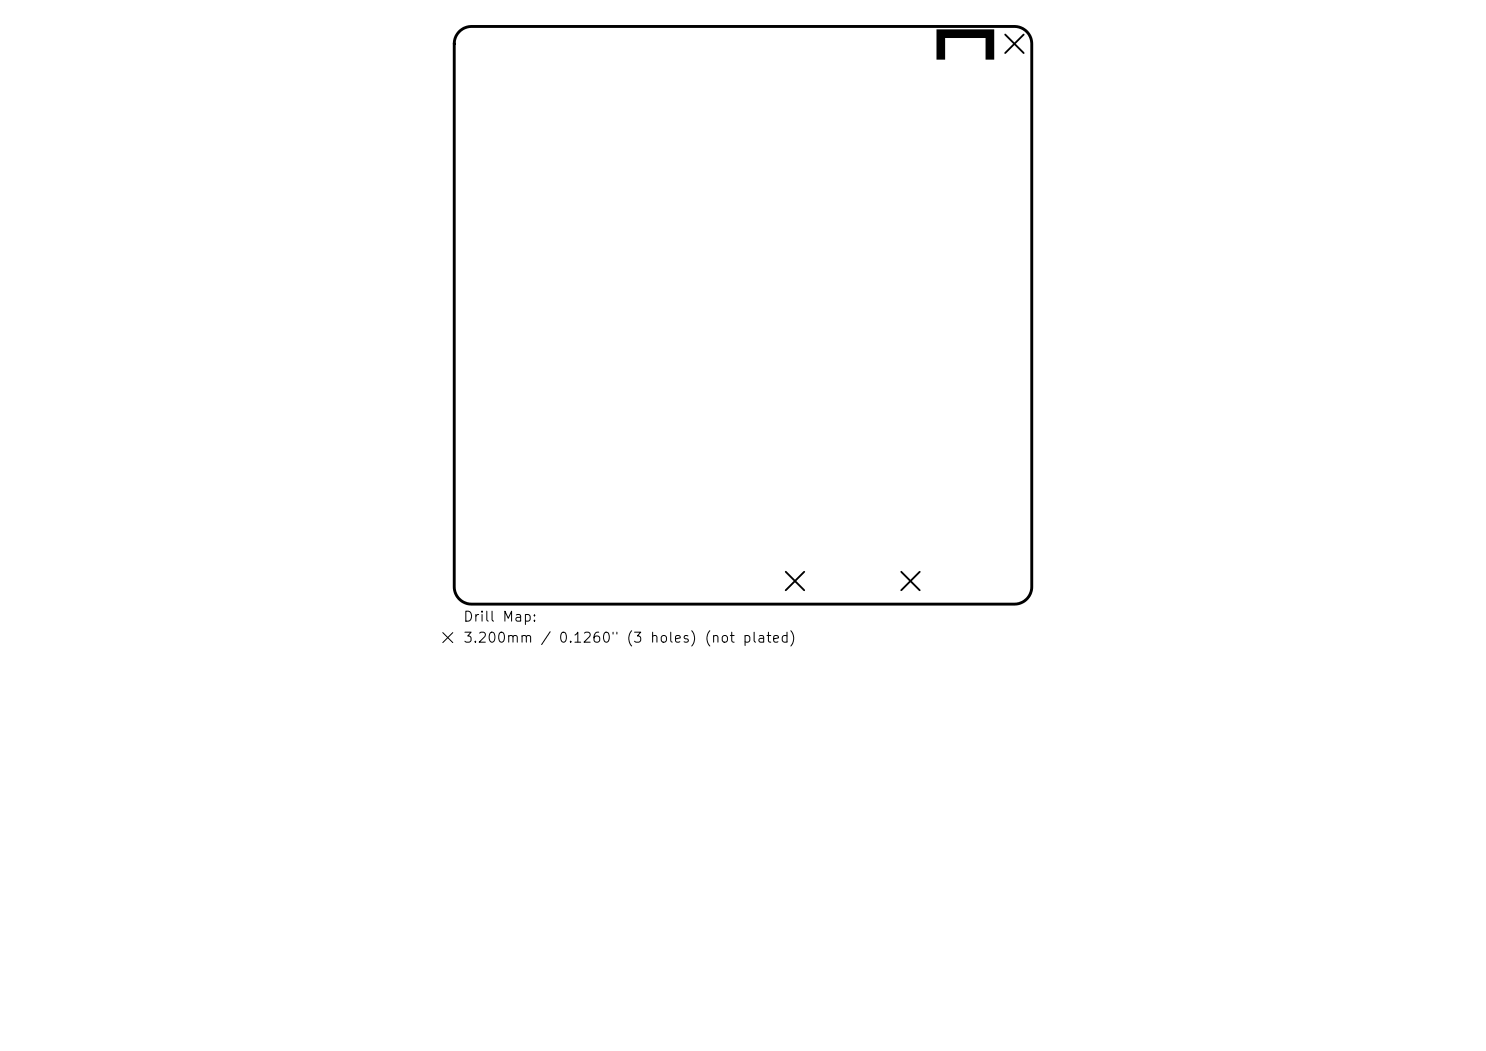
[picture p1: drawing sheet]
<svg xmlns="http://www.w3.org/2000/svg" width="297mm" height="210mm" viewBox="0 0 297 210" stroke-linecap="round" stroke-linejoin="round" font-family="sans-serif">
<defs><g id="words">
<g font-size="2">
<text x="92.4" y="124.7">Drill Map:</text>
<text x="92.4" y="128.9">3.200mm / 0.1260&quot; (3 holes) (not plated)</text>
</g>
</g></defs>
<path d="M187.2 5.9h11.5v6h-1.7v-4.3h-8.1v4.3h-1.7z" fill="#000"/>
<path d="M91.8 6.3a3.5 3.5 0 0 1 2.5-1h108.5a3.5 3.5 0 0 1 3.4 3.5v108.5a3.5 3.5 0 0 1-3.4 3.4h-108.5a3.5 3.5 0 0 1-3.5-3.4v-108.5a3.5 3.5 0 0 1 1-2.5z" fill="none" stroke="#000" stroke-width=".58"/>
<path d="M200.9 6.9l3.7 3.7M204.6 6.9l-3.7 3.7M157 114.3l3.7 3.6M160.7 114.3l-3.7 3.6M180.1 114.3l3.7 3.6M183.8 114.3l-3.7 3.6" fill="none" stroke="#000" stroke-width=".37"/>
<path d="M88.5 126.4l2 2M90.5 126.4l-2 2" fill="none" stroke="#000" stroke-width=".2"/>
<use href="#words"/>
</svg>
